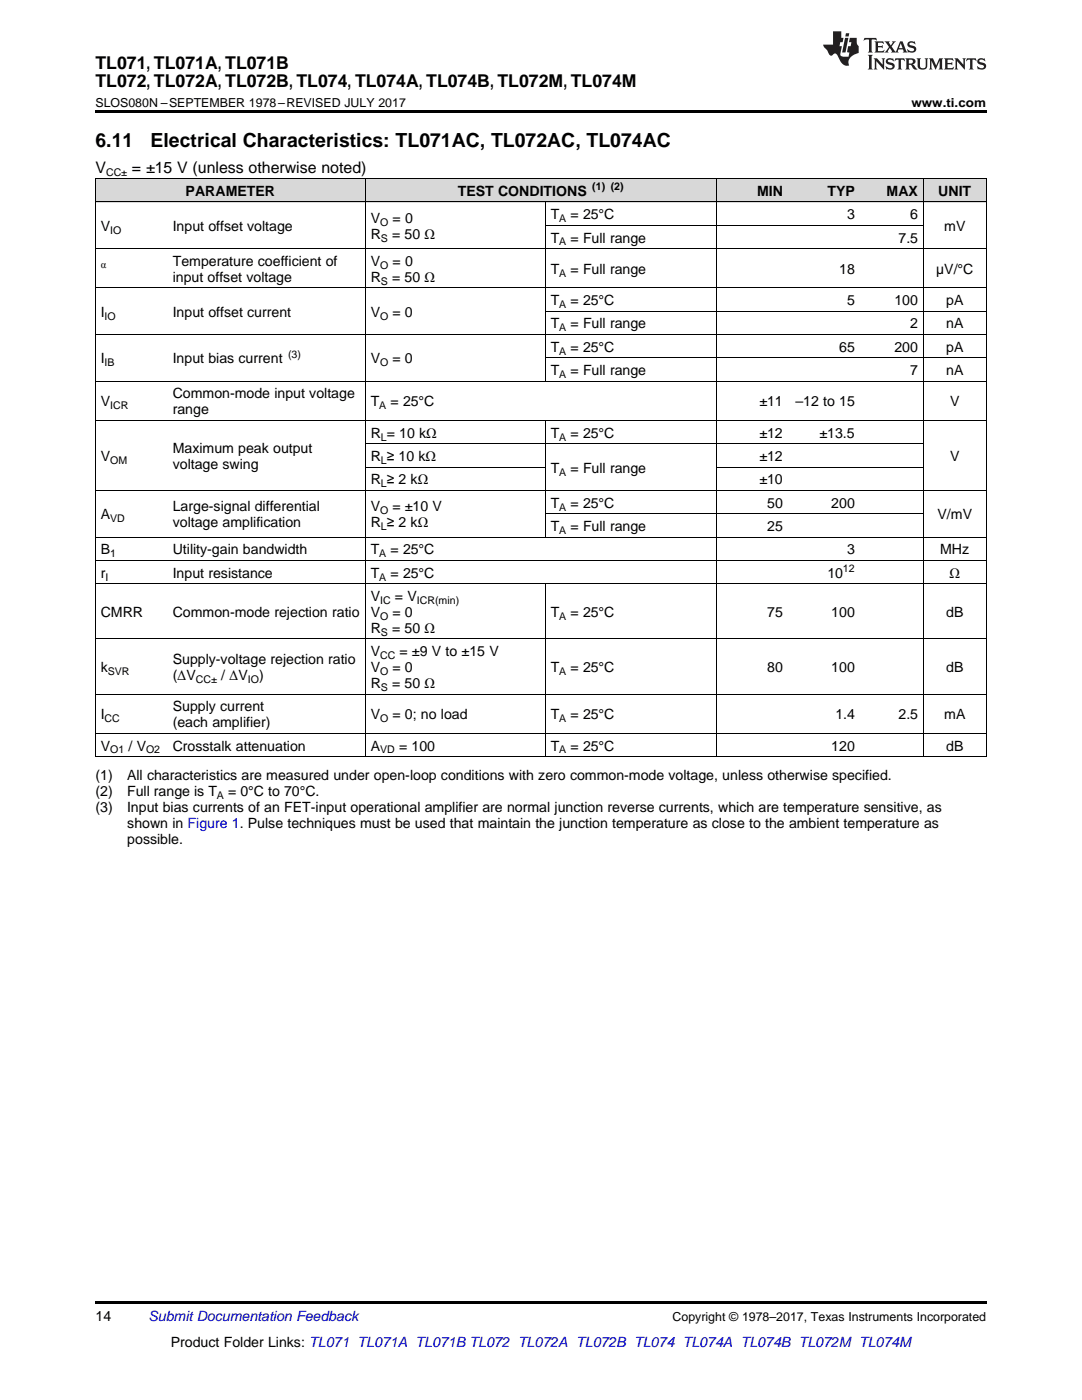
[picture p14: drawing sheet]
<svg xmlns="http://www.w3.org/2000/svg" width="216mm" height="279mm" viewBox="0 0 216 279" stroke-linecap="round" stroke-linejoin="round" font-family="sans-serif">
<defs><g id="words">
<g font-size="3.9">
<text x="19" y="29.3">6.11</text>
<text x="30.1" y="29.3">Electrical Characteristics: TL071AC, TL072AC, TL074AC</text>
</g>
<g font-size="3.5">
<text x="19" y="13.8">TL071, TL071A, TL071B</text>
<text x="19" y="17.3">TL072, TL072A, TL072B, TL074, TL074A, TL074B, TL072M, TL074M</text>
</g>
<g font-size="3.2">
<text x="19" y="34.4">V</text>
<text x="26.3" y="34.4">= ±15 V (unless otherwise noted)</text>
</g>
<g font-size="2.8">
<text x="37" y="39.1">PARAMETER</text>
<text x="91.3" y="39.1">TEST CONDITIONS</text>
<text x="151.1" y="39.1">MIN</text>
<text x="165.1" y="39.1">TYP</text>
<text x="176.9" y="39.1">MAX</text>
<text x="187.2" y="39.1">UNIT</text>
<text x="20.1" y="46.1">V</text>
<text x="34.5" y="46.1">Input offset voltage</text>
<text x="74" y="44.5">V</text>
<text x="74" y="47.7">R</text>
<text x="78.2" y="47.7">= 50 Ω</text>
<text x="78.3" y="44.5">= 0</text>
<text x="109.9" y="43.7">T</text>
<text x="113.8" y="43.7">= 25°C</text>
<text x="169" y="43.7">3</text>
<text x="181.6" y="43.7">6</text>
<text x="188.4" y="46.1">mV</text>
<text x="34.5" y="53.1">Temperature coefficient of</text>
<text x="74" y="53.1">V</text>
<text x="78.3" y="53.1">= 0</text>
<text x="109.9" y="48.4">T</text>
<text x="113.8" y="48.4">= Full range</text>
<text x="179.3" y="48.4">7.5</text>
<text x="34.5" y="56.2">input offset voltage</text>
<text x="74" y="56.2">R</text>
<text x="78.2" y="56.2">= 50 Ω</text>
<text x="109.9" y="54.6">T</text>
<text x="113.8" y="54.6">= Full range</text>
<text x="167.5" y="54.6">18</text>
<text x="186.8" y="54.6">µV/°C</text>
<text x="20.1" y="63.2">I</text>
<text x="34.5" y="63.2">Input offset current</text>
<text x="74" y="63.2">V</text>
<text x="78.3" y="63.2">= 0</text>
<text x="109.9" y="60.9">T</text>
<text x="109.9" y="65.5">T</text>
<text x="113.8" y="60.9">= 25°C</text>
<text x="113.8" y="65.5">= Full range</text>
<text x="169" y="60.9">5</text>
<text x="178.5" y="60.9">100</text>
<text x="181.6" y="65.5">2</text>
<text x="188.8" y="60.9">pA</text>
<text x="188.8" y="65.5">nA</text>
<text x="109.9" y="70.2">T</text>
<text x="113.8" y="70.2">= 25°C</text>
<text x="167.5" y="70.2">65</text>
<text x="178.5" y="70.2">200</text>
<text x="188.8" y="70.2">pA</text>
<text x="20.1" y="72.5">I</text>
<text x="34.5" y="72.5">Input bias current</text>
<text x="74" y="72.5">V</text>
<text x="78.3" y="72.5">= 0</text>
<text x="109.9" y="74.9">T</text>
<text x="113.8" y="74.9">= Full range</text>
<text x="181.6" y="74.9">7</text>
<text x="188.8" y="74.9">nA</text>
<text x="20.1" y="81.1">V</text>
<text x="34.5" y="79.5">Common-mode input voltage</text>
<text x="34.5" y="82.7">range</text>
<text x="74" y="81.1">T</text>
<text x="77.9" y="81.1">= 25°C</text>
<text x="151.6" y="81.1">±11</text>
<text x="158.7" y="81.1">–12 to 15</text>
<text x="189.6" y="81.1">V</text>
<text x="74" y="87.3">R = 10 kΩ</text>
<text x="109.9" y="87.3">T</text>
<text x="113.8" y="87.3">= 25°C</text>
<text x="151.6" y="87.3">±12</text>
<text x="163.5" y="87.3">±13.5</text>
<text x="20.1" y="92">V</text>
<text x="34.5" y="90.4">Maximum peak output</text>
<text x="34.5" y="93.6">voltage swing</text>
<text x="74" y="92">R ≥ 10 kΩ</text>
<text x="109.9" y="94.3">T</text>
<text x="113.8" y="94.3">= Full range</text>
<text x="151.6" y="92">±12</text>
<text x="189.6" y="92">V</text>
<text x="74" y="96.7">R ≥ 2 kΩ</text>
<text x="109.9" y="101.3">T</text>
<text x="113.8" y="101.3">= 25°C</text>
<text x="151.6" y="96.7">±10</text>
<text x="153.1" y="101.3">50</text>
<text x="165.9" y="101.3">200</text>
<text x="20.1" y="103.6">A</text>
<text x="34.5" y="102.1">Large-signal differential</text>
<text x="34.5" y="105.2">voltage amplification</text>
<text x="74" y="102.1">V</text>
<text x="74" y="105.2">R ≥ 2 kΩ</text>
<text x="78.3" y="102.1">= ±10 V</text>
<text x="109.9" y="106">T</text>
<text x="113.8" y="106">= Full range</text>
<text x="153.1" y="106">25</text>
<text x="187.1" y="103.6">V/mV</text>
<text x="20.1" y="110.6">B</text>
<text x="34.5" y="110.6">Utility-gain bandwidth</text>
<text x="74" y="110.6">T</text>
<text x="77.9" y="110.6">= 25°C</text>
<text x="169" y="110.6">3</text>
<text x="187.6" y="110.6">MHz</text>
<text x="20.1" y="115.3">r</text>
<text x="34.5" y="115.3">Input resistance</text>
<text x="74" y="115.3">T</text>
<text x="74" y="119.9">V</text>
<text x="77.9" y="115.3">= 25°C</text>
<text x="78.8" y="119.9">= V</text>
<text x="165.1" y="115.3">10</text>
<text x="189.5" y="115.3">Ω</text>
<text x="20.1" y="123.1">CMRR</text>
<text x="34.5" y="123.1">Common-mode rejection ratio</text>
<text x="74" y="123.1">V</text>
<text x="78.3" y="123.1">= 0</text>
<text x="109.9" y="123.1">T</text>
<text x="113.8" y="123.1">= 25°C</text>
<text x="153.1" y="123.1">75</text>
<text x="165.9" y="123.1">100</text>
<text x="188.8" y="123.1">dB</text>
<text x="74" y="126.3">R</text>
<text x="74" y="131">V</text>
<text x="78.2" y="126.3">= 50 Ω</text>
<text x="79.7" y="131">= ±9 V to ±15 V</text>
<text x="20.1" y="134.1">k</text>
<text x="34.5" y="132.5">Supply-voltage rejection ratio</text>
<text x="34.5" y="135.7">(ΔV</text>
<text x="44.1" y="135.7">/ ΔV</text>
<text x="51.7" y="135.7">)</text>
<text x="74" y="134.1">V</text>
<text x="74" y="137.3">R</text>
<text x="78.2" y="137.3">= 50 Ω</text>
<text x="78.3" y="134.1">= 0</text>
<text x="109.9" y="134.1">T</text>
<text x="113.8" y="134.1">= 25°C</text>
<text x="153.1" y="134.1">80</text>
<text x="165.9" y="134.1">100</text>
<text x="188.8" y="134.1">dB</text>
<text x="20.1" y="143.5">I</text>
<text x="34.5" y="142">Supply current</text>
<text x="74" y="143.5">V</text>
<text x="78.3" y="143.5">= 0; no load</text>
<text x="109.9" y="143.5">T</text>
<text x="113.8" y="143.5">= 25°C</text>
<text x="166.7" y="143.5">1.4</text>
<text x="179.3" y="143.5">2.5</text>
<text x="188.4" y="143.5">mA</text>
<text x="20.1" y="149.8">V</text>
<text x="25.6" y="149.8">/ V</text>
<text x="34.5" y="145.1">(each amplifier)</text>
<text x="34.5" y="149.8">Crosstalk attenuation</text>
<text x="74" y="149.8">A</text>
<text x="79.6" y="149.8">= 100</text>
<text x="109.9" y="149.8">T</text>
<text x="113.8" y="149.8">= 25°C</text>
<text x="165.9" y="149.8">120</text>
<text x="188.8" y="149.8">dB</text>
<text x="19" y="155.6">(1)</text>
<text x="25.4" y="155.6">All characteristics are measured under open-loop conditions with zero common-mode voltage, unless otherwise specified.</text>
<text x="19" y="158.8">(2)</text>
<text x="19" y="162">(3)</text>
<text x="25.4" y="158.8">Full range is T</text>
<text x="25.4" y="162">Input bias currents of an FET-input operational amplifier are normal junction reverse currents, which are temperature sensitive, as</text>
<text x="45.5" y="158.8">= 0°C to 70°C.</text>
<text x="25.4" y="165.2">shown in Figure 1. Pulse techniques must be used that maintain the junction temperature as close to the ambient temperature as</text>
<text x="25.4" y="168.3">possible.</text>
<text x="19" y="263.6">14</text>
<text x="34.1" y="268.9">Product Folder Links: TL071 TL071A TL071B TL072 TL072A TL072B TL074 TL074A TL074B TL072M TL074M</text>
</g>
<text font-size="2.8" fill="#0000c8" x="29.6" y="263.6">Submit Documentation Feedback</text>
<g font-size="2.5">
<text x="19" y="21.4">SLOS080N –SEPTEMBER 1978–REVISED JULY 2017</text>
<text x="181.9" y="21.4">www.ti.com</text>
<text x="134.2" y="263.6">Copyright © 1978–2017, Texas Instruments Incorporated</text>
</g>
<g font-size="2.1">
<text x="21.2" y="35.1">CC±</text>
<text x="118.2" y="38">(1) (2)</text>
<text x="22" y="46.6">IO</text>
<text x="75.8" y="45">O</text>
<text x="111.6" y="44.3">A</text>
<text x="20.1" y="53.5">α</text>
<text x="75.8" y="53.6">O</text>
<text x="76" y="48.2">S</text>
<text x="111.6" y="49">A</text>
<text x="76" y="56.8">S</text>
<text x="111.6" y="55.2">A</text>
<text x="20.9" y="63.8">IO</text>
<text x="75.8" y="63.8">O</text>
<text x="111.6" y="61.5">A</text>
<text x="57.5" y="71.4">(3)</text>
<text x="111.6" y="66.1">A</text>
<text x="111.6" y="70.8">A</text>
<text x="20.9" y="73.1">IB</text>
<text x="75.8" y="73.1">O</text>
<text x="111.6" y="75.4">A</text>
<text x="22" y="81.7">ICR</text>
<text x="75.7" y="81.7">A</text>
<text x="76" y="87.9">L</text>
<text x="111.6" y="87.9">A</text>
<text x="22" y="92.6">OM</text>
<text x="76" y="92.6">L</text>
<text x="111.6" y="94.9">A</text>
<text x="76" y="97.2">L</text>
<text x="111.6" y="101.9">A</text>
<text x="22" y="104.2">VD</text>
<text x="75.8" y="102.6">O</text>
<text x="76" y="105.8">L</text>
<text x="111.6" y="106.5">A</text>
<text x="22" y="111.2">1</text>
<text x="75.7" y="111.2">A</text>
<text x="21" y="115.9">I</text>
<text x="75.7" y="115.9">A</text>
<text x="168.2" y="114.2">12</text>
<text x="75.8" y="120.5">IC</text>
<text x="75.8" y="123.7">O</text>
<text x="83.2" y="120.5">ICR(min)</text>
<text x="111.6" y="123.7">A</text>
<text x="75.8" y="131.5">CC</text>
<text x="76" y="126.9">S</text>
<text x="21.5" y="134.7">SVR</text>
<text x="39.1" y="136.3">CC±</text>
<text x="49.5" y="136.3">IO</text>
<text x="75.8" y="134.7">O</text>
<text x="76" y="137.9">S</text>
<text x="111.6" y="134.7">A</text>
<text x="20.9" y="144.1">CC</text>
<text x="75.8" y="144.1">O</text>
<text x="111.6" y="144.1">A</text>
<text x="22" y="150.4">O1</text>
<text x="29.1" y="150.4">O2</text>
<text x="75.8" y="150.4">VD</text>
<text x="111.6" y="150.4">A</text>
<text x="43.3" y="159.4">A</text>
</g>
</g></defs>
<g fill="#d8d8d8">
<path d="M19 35.7h14.4v4.7h-14.4z"/>
<path d="M33.4 35.7h39.5v4.7h-39.5z"/>
<path d="M72.9 35.7h35.9v4.7h-35.9z"/>
<path d="M108.8 35.7h34.1v4.7h-34.1z"/>
<path d="M142.9 35.7h14.4v4.7h-14.4z"/>
<path d="M157.3 35.7h14.4v4.7h-14.4z"/>
<path d="M171.7 35.7h12.6v4.7h-12.6z"/>
<path d="M184.3 35.7h12.5v4.7h-12.5z"/>
</g>
<path d="M19 22h177.8v.5h-177.8zM19 151l.2 .1zM72.8 151l.1 .1zM108.7 151l.1 .1zM142.8 151l.1 .1zM157.2 151l.1 .1zM171.6 151l.1 .1zM184.1 151l.2 .1zM196.7 151l.1 .1zM19 259.7h177.8v.5h-177.8z" fill="#000"/>
<g fill="none" stroke="#000" stroke-width=".2">
<path d="M19 35.6h177.8M19.1 35.7v115.4M72.9 35.7v115.4M142.9 35.7v115.4M184.2 35.7v115.4M196.8 35.7v115.4M19 57.4h177.8M19 49.6h177.8M19 40.3h177.8M108.8 40.3v35.8M108.8 45h75.5M19 76.1h177.8"/>
<path d="M19 66.8h177.8M108.8 71.4h88M108.8 62.1h88M19 97.9h177.8M19 83.9h177.8M72.9 93.2h35.9M72.9 88.6h111.4M108.8 83.9v23.3M142.9 93.2h41.4M19 116.5h177.8M19 111.8h177.8M19 107.2h177.8"/>
<path d="M108.8 116.5v34.6M108.8 102.5h75.5M19 138.5h177.8M19 127.5h177.8M19 151h177.8M19 146.3h177.8"/>
</g>
<g fill="#231f20">
<path d="M172.5 7.6l-.1 .5 .4-.2h.6v.1v2.1l-.2 .4h.9l-.2-.4v-2.1l.1-.1h.5l.5 .2-.2-.5zM174.5 8.3l.2 .3v1.5l-.2 .4h1.8l.2-.6a1.04 1.04 0 0 1-1.3 .2v-.7h.6l.3 .2v-.6l-.3 .2h-.6v-.6l.8-.1 .4 .3-.2-.5zM176.5 8.3l.9 1.1-.9 1.1h.8l-.2-.2 .4-.7 .5 .7-.2 .2h1.5l-.2-.2 .2-.4h.9l.1 .4-.2 .2h1l-.3-.3-.7-1.9h-.5l-.9 2-.8-1 .9-1h-.8l.1 .3-.4 .5-.3-.6 .1-.2zM179.7 8.6l.4 1h-.7zM181.3 8.4a.63 .63 0 0 0-.2 .7 .63 .63 0 0 0 .6 .4l.6 .2 .1 .2a.75 .75 0 0 1-.7 .4 .75 .75 0 0 1-.6-.5l.1 .7 .1-.1a1.11 1.11 0 0 0 1.5-.6 1.13 1.13 0 0 0-1.2-.8l-.1-.4a1.04 1.04 0 0 1 1.2 .2l-.2-.5-.2 .1-.4-.2zM173.2 10.9l.2 .4v2.2l-.2 .4h1l-.3-.4v-2.2l.3-.4zM174.3 11.6l.3 .4v1.5l-.3 .4h.8l-.2-.4v-1.3l1.5 1.7v-1.9l.2-.4h-.7l.2 .4v.9l-1.1-1.3zM177 11.8a.62 .62 0 0 0-.2 .7 .62 .62 0 0 0 .6 .4l.6 .1 .1 .3a.76 .76 0 0 1-.7 .3 .76 .76 0 0 1-.7-.4l.2 .7 .1-.1a1.11 1.11 0 0 0 1.5-.6 1.13 1.13 0 0 0-1.2-.8l-.1-.4a1.04 1.04 0 0 1 1.2 .2l-.2-.6-.2 .1-.5-.1zM178.7 11.6l-.2 .6a.61 .61 0 0 1 .8-.3v1.6l-.2 .4h.9l-.2-.4v-1.6a.63 .63 0 0 1 .7 .3l-.1-.6zM180.6 11.6l.3 .4v1.5l-.3 .4h1l-.2-.2-.1-.8 .6 .2a.76 .76 0 0 0 1.2 .7l-1-1a.58 .58 0 0 0 .6-.5 .58 .58 0 0 0-.5-.6zM181.4 11.9h.1a.45 .45 0 0 1 .5 .1 .45 .45 0 0 1 .1 .5l-.8 .2zM182.9 11.6l.2 .2a2.17 2.17 0 0 0 .3 1.9 .99 .99 0 0 0 1.6-.6v-1.1l.2-.4h-.7l.2 .2a1.92 1.92 0 0 1-.2 1.8 .6 .6 0 0 1-.9-.5v-1.1l.2-.4zM185.4 11.6l.2 .4v1.5l-.2 .4h.7l-.2-.4v-1.4l.8 1.8 .8-1.8v1.4l-.2 .4h.9l-.2-.4v-1.5l.2-.4h-.8l-.6 1.5-.6-1.5zM188.4 11.6l.2 .4v1.5l-.2 .4h1.8l.1-.6a1.04 1.04 0 0 1-1.2 .1v-.6h.5l.4 .2v-.6l-.4 .2h-.5v-.7h.8l.3 .3-.1-.6zM190.5 11.6l.2 .4v1.5l-.2 .4h.7l-.2-.4v-1.3l1.5 1.7v-1.9l.2-.4h-.7l.2 .4v.9l-1.1-1.3zM192.9 11.6l-.1 .6a.61 .61 0 0 1 .7-.3l.1 1.6-.3 .4h1l-.3-.4 .1-1.6a.63 .63 0 0 1 .7 .3l-.1-.6zM195.2 11.8a.62 .62 0 0 0-.2 .7 .62 .62 0 0 0 .6 .4l.6 .1 .1 .3a.76 .76 0 0 1-.7 .3 .76 .76 0 0 1-.6-.4l.1 .7 .1-.1a1.11 1.11 0 0 0 1.6-.6 1.13 1.13 0 0 0-1.3-.8l-.1-.4a1.04 1.04 0 0 1 1.2 .2l-.1-.6-.2 .1-.5-.1z"/>
<path d="M166.2 6.3v2.6h-1.9v.4l.8 .9a.91 .91 0 0 0 1 .8 .56 .56 0 0 1 .5-.3 .56 .56 0 0 1 .5 .3l.4 .8a1.53 1.53 0 0 0 1.9 1.2 1.54 1.54 0 0 1 1-2.1l.9-.3v-1.4a1.52 1.52 0 0 1-.4-1.6h-1.3l-.2 .8h.5l-.2 .8h-.5l-.1 1v.2l.4 .1-.2 .8a1.93 1.93 0 0 1-1.6-.3l.3-1.8h-.5l.2-.8h.4l.2-.8h-.4v-1.3zM168.6 7.6l-.6 2.9h.7l.6-2.9zM168.8 6.6l-.1 .7h.6l.2-.7z"/>
</g>
<use href="#words"/>
</svg>
